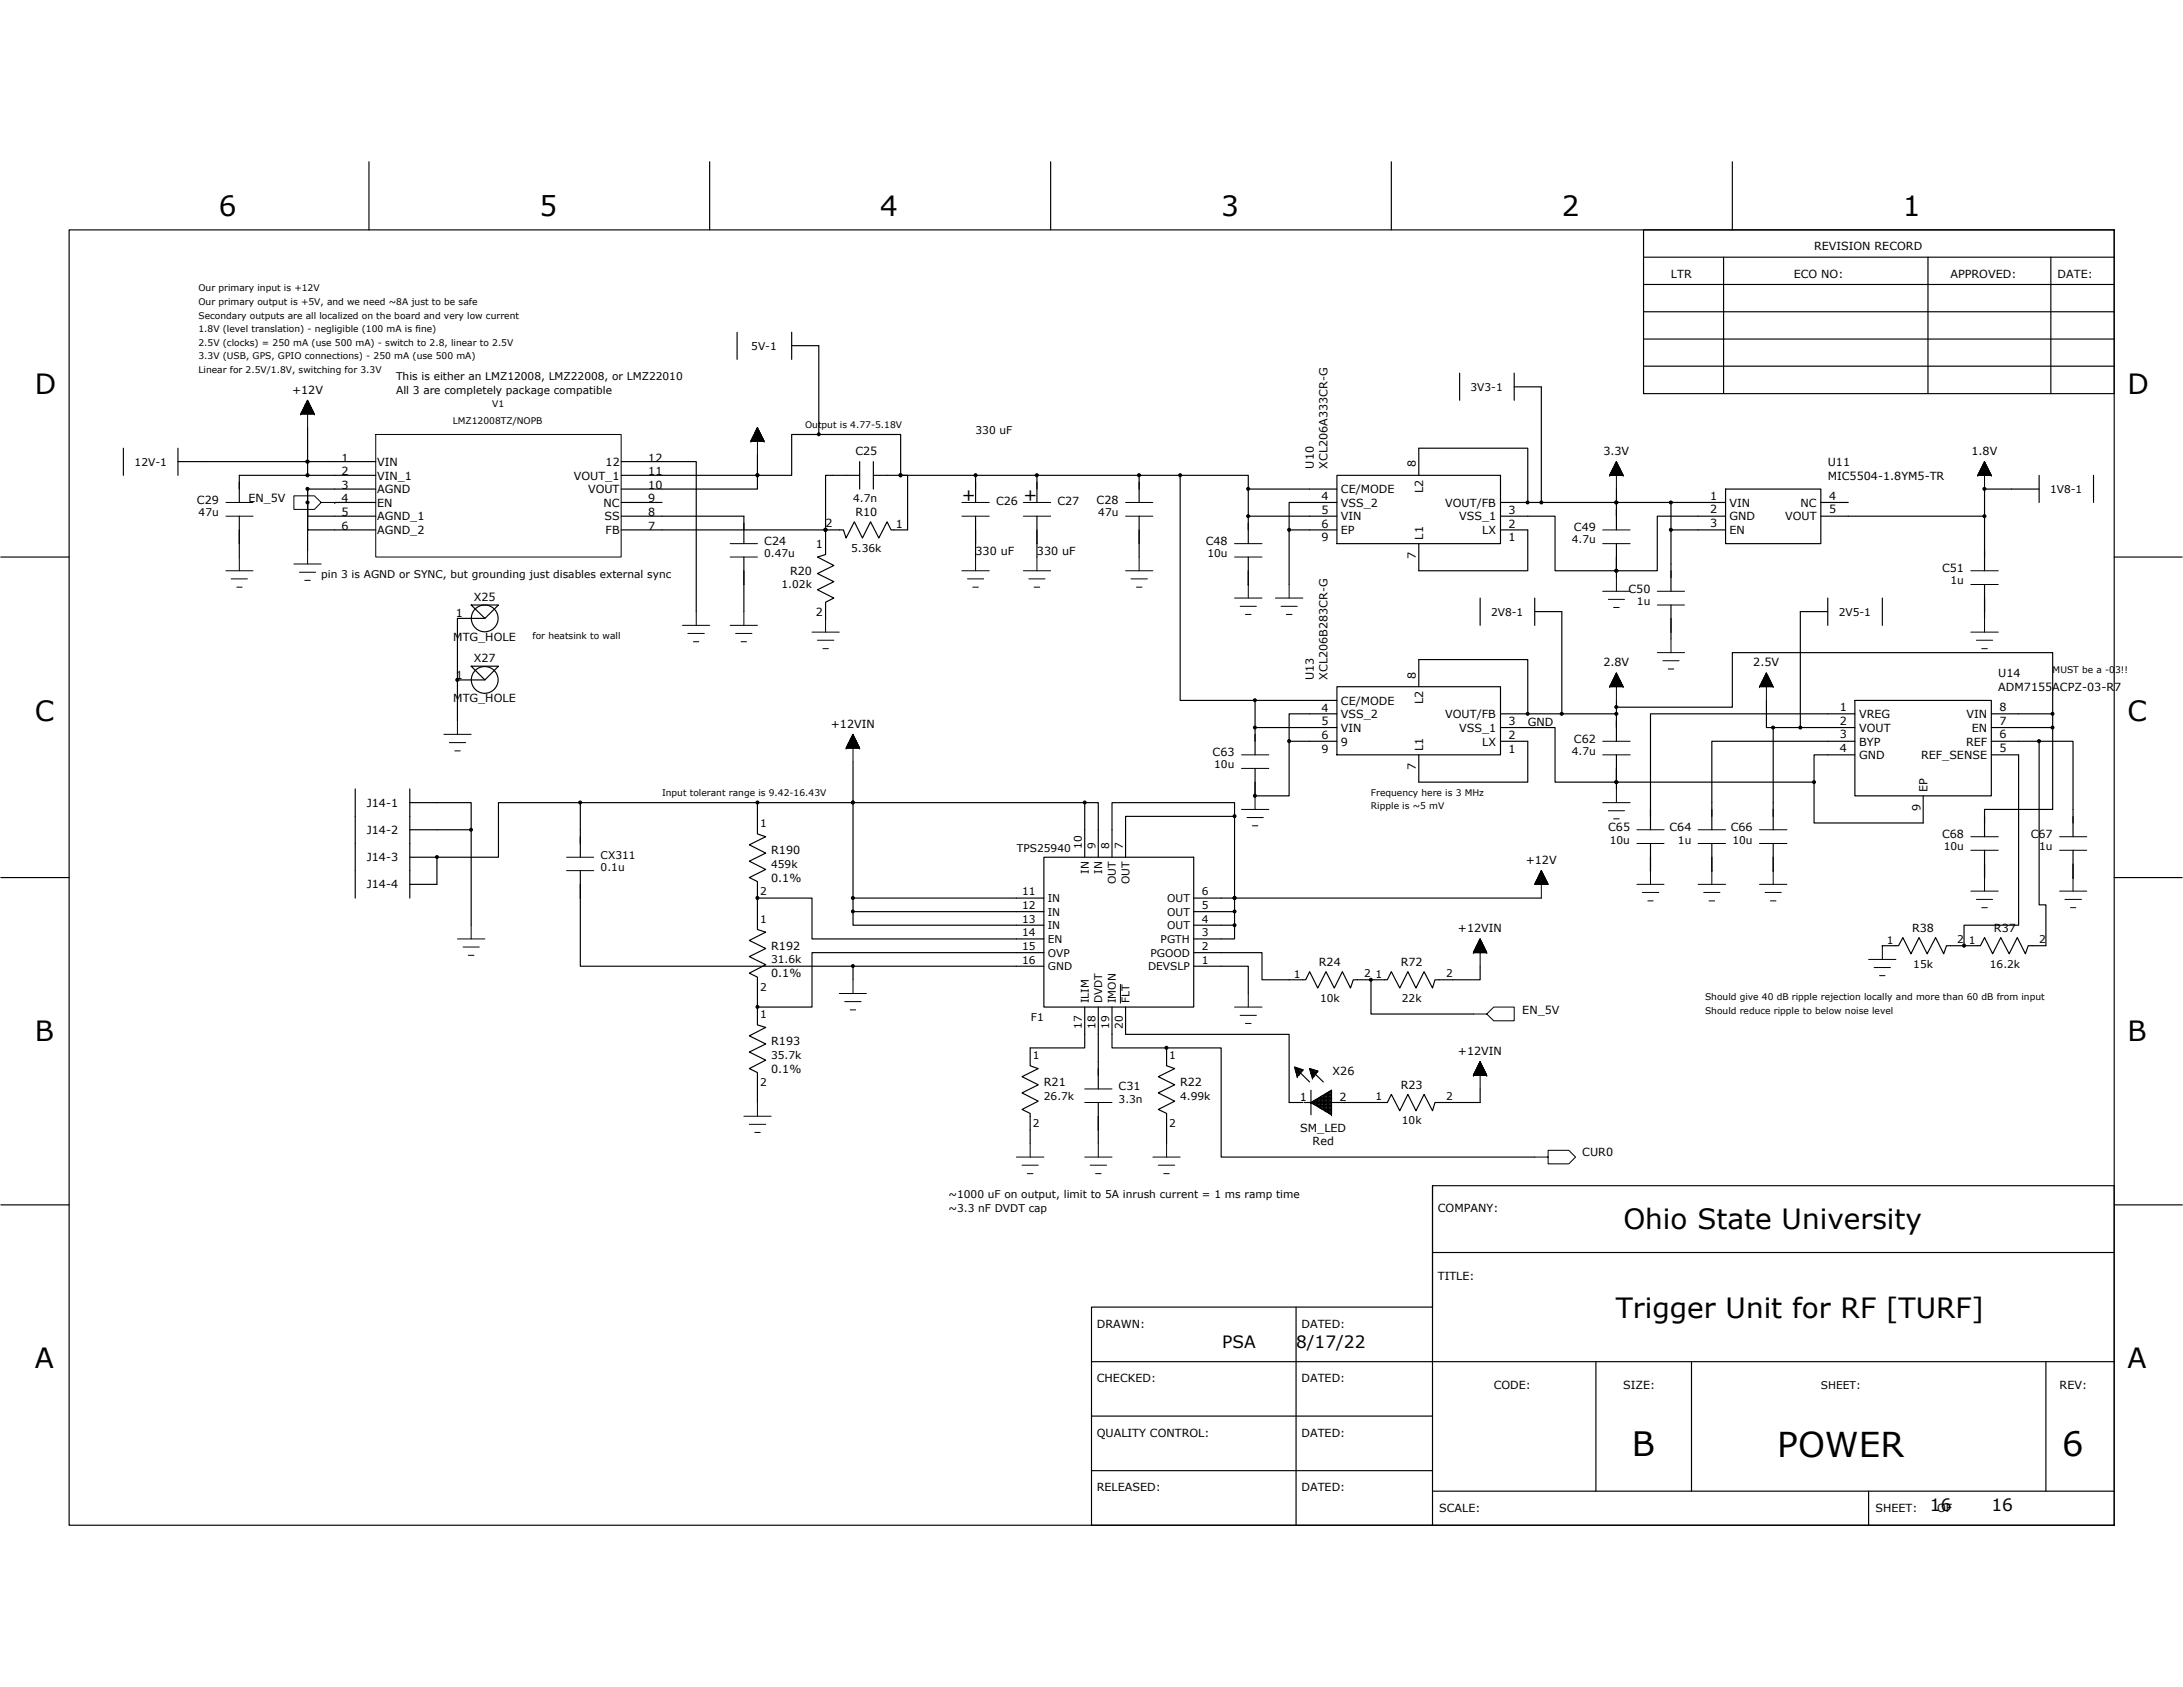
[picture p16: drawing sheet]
<svg xmlns="http://www.w3.org/2000/svg" width="279mm" height="216mm" viewBox="0 0 279 216" stroke-linecap="round" stroke-linejoin="round" font-family="sans-serif">
<defs><g id="words">
<text font-size="4.4" x="227.5" y="186.4">POWER</text>
<g font-size="4.3">
<text x="208.9" y="186.4">B</text>
<text x="264" y="186.4">6</text>
</g>
<g font-size="3.6">
<text x="28" y="27.7">6</text>
<text x="69" y="27.7">5</text>
<text x="112.6" y="27.7">4</text>
<text x="156.3" y="27.7">3</text>
<text x="199.9" y="27.7">2</text>
<text x="243.5" y="27.7">1</text>
<text x="4.5" y="50.4">D</text>
<text x="272.3" y="50.4">D</text>
<text x="4.5" y="92.2">C</text>
<text x="272.3" y="92.2">C</text>
<text x="4.5" y="133.2">B</text>
<text x="272.3" y="133.2">B</text>
<text x="207.8" y="157.3">Ohio State University</text>
<text x="206.8" y="168.6">Trigger Unit for RF [TURF]</text>
<text x="4.5" y="175.1">A</text>
<text x="272.3" y="175.1">A</text>
</g>
<g font-size="2.2">
<text x="123.1" y="64.2">+</text>
<text x="131" y="64.2">+</text>
<text x="156.4" y="172.5">PSA</text>
<text x="165.9" y="172.5">8/17/22</text>
<text x="247" y="193.4">16</text>
<text x="254.9" y="193.4">16</text>
</g>
<g font-size="1.4">
<text x="213.9" y="35.5">LTR</text>
<text x="229.6" y="35.5">ECO NO:</text>
<text x="232.2" y="32">REVISION RECORD</text>
<text x="249.6" y="35.5">APPROVED:</text>
<text x="263.4" y="35.5">DATE:</text>
<text x="96.2" y="44.8">5V-1</text>
<text x="37.4" y="50.4">+12V</text>
<text x="50.7" y="48.6">This is either an LMZ12008, LMZ22008, or LMZ22010</text>
<text x="50.7" y="50.4">All 3 are completely package compatible</text>
<text x="188.2" y="50">3V3-1</text>
<text x="17.2" y="59.6">12V-1</text>
<text x="43.7" y="59.1">1</text>
<text x="48.3" y="59.6">VIN</text>
<text x="77.5" y="59.6">12</text>
<text x="83" y="59.1">12</text>
<text x="109.5" y="58.2">C25</text>
<text x="124.9" y="55.6">330 uF</text>
<text x="168.2" y="60" transform="rotate(-90 168.2 60)">U10</text>
<text x="169.9" y="60" transform="rotate(-90 169.9 60)">XCL206A333CR-G</text>
<text x="181.2" y="59.8" transform="rotate(-90 181.2 59.8)">8</text>
<text x="205.2" y="58.2">3.3V</text>
<text x="233.9" y="59.6">U11</text>
<text x="252.3" y="58.2">1.8V</text>
<text x="25.2" y="64.5">C29</text>
<text x="31.8" y="64.3">EN_5V</text>
<text x="43.7" y="60.8">2</text>
<text x="43.7" y="62.6">3</text>
<text x="43.7" y="64.3">4</text>
<text x="48.3" y="61.4">VIN_1</text>
<text x="48.3" y="63.1">AGND</text>
<text x="48.3" y="64.9">EN</text>
<text x="73.4" y="61.4">VOUT_1</text>
<text x="75.3" y="63.1">VOUT</text>
<text x="77.3" y="64.9">NC</text>
<text x="83" y="64.3">9</text>
<text x="83" y="62.6">10</text>
<text x="83" y="60.8">11</text>
<text x="109.2" y="64.3">4.7n</text>
<text x="127.5" y="64.7">C26</text>
<text x="135.3" y="64.7">C27</text>
<text x="140.4" y="64.5">C28</text>
<text x="169.1" y="64.1">4</text>
<text x="169.1" y="65.8">5</text>
<text x="171.6" y="63.1">CE/MODE</text>
<text x="171.6" y="64.9">VSS_2</text>
<text x="182.1" y="63.1" transform="rotate(-90 182.1 63.1)">L2</text>
<text x="185" y="64.9">VOUT/FB</text>
<text x="193.1" y="65.8">3</text>
<text x="218.9" y="64">1</text>
<text x="218.9" y="65.7">2</text>
<text x="221.4" y="64.9">VIN</text>
<text x="230.5" y="64.9">NC</text>
<text x="233.9" y="61.4">MIC5504-1.8YM5-TR</text>
<text x="234.1" y="64">4</text>
<text x="234.1" y="65.7">5</text>
<text x="262.4" y="63.1">1V8-1</text>
<text x="25.4" y="66.1">47u</text>
<text x="43.7" y="66.1">5</text>
<text x="43.7" y="67.8">6</text>
<text x="48.3" y="66.6">AGND_1</text>
<text x="48.3" y="68.4">AGND_2</text>
<text x="77.4" y="66.6">SS</text>
<text x="77.5" y="68.4">FB</text>
<text x="83" y="67.8">7</text>
<text x="83" y="66.1">8</text>
<text x="97.8" y="69.7">C24</text>
<text x="97.8" y="71.3">0.47u</text>
<text x="104.4" y="70.1">1</text>
<text x="105.7" y="67.5">2</text>
<text x="108.9" y="70.6">5.36k</text>
<text x="109.5" y="66.1">R10</text>
<text x="114.6" y="67.5">1</text>
<text x="124.9" y="71">330 uF</text>
<text x="132.7" y="71">330 uF</text>
<text x="140.6" y="66.1">47u</text>
<text x="154.3" y="69.7">C48</text>
<text x="154.5" y="71.3">10u</text>
<text x="169.1" y="69.3">9</text>
<text x="169.1" y="67.5">6</text>
<text x="171.6" y="68.4">EP</text>
<text x="171.6" y="66.6">VIN</text>
<text x="181.2" y="71.5" transform="rotate(-90 181.2 71.5)">7</text>
<text x="182.1" y="69" transform="rotate(-90 182.1 69)">L1</text>
<text x="186.8" y="66.6">VSS_1</text>
<text x="189.7" y="68.4">LX</text>
<text x="193.1" y="69.3">1</text>
<text x="193.1" y="67.5">2</text>
<text x="201.2" y="69.5">4.7u</text>
<text x="201.4" y="68">C49</text>
<text x="218.9" y="67.5">3</text>
<text x="221.4" y="66.6">GND</text>
<text x="221.4" y="68.4">EN</text>
<text x="228.5" y="66.6">VOUT</text>
<text x="41.1" y="73.9">pin 3 is AGND or SYNC, but grounding just disables external sync</text>
<text x="60.6" y="76.9">X25</text>
<text x="100" y="75.3">1.02k</text>
<text x="101.1" y="73.6">R20</text>
<text x="208.4" y="75.8">C50</text>
<text x="209.5" y="77.4">1u</text>
<text x="248.6" y="73.2">C51</text>
<text x="249.6" y="74.8">1u</text>
<text x="58" y="82">MTG_HOLE</text>
<text x="58.4" y="79">1</text>
<text x="104.4" y="78.8">2</text>
<text x="190.8" y="78.8">2V8-1</text>
<text x="235.3" y="78.8">2V5-1</text>
<text x="58" y="89.9">MTG_HOLE</text>
<text x="58.4" y="86.8">1</text>
<text x="60.6" y="84.7">X27</text>
<text x="168.2" y="87" transform="rotate(-90 168.2 87)">U13</text>
<text x="169.9" y="87" transform="rotate(-90 169.9 87)">XCL206B283CR-G</text>
<text x="181.2" y="86.8" transform="rotate(-90 181.2 86.8)">8</text>
<text x="205.2" y="85.3">2.8V</text>
<text x="224.4" y="85.3">2.5V</text>
<text x="255.8" y="86.7">U14</text>
<text x="255.8" y="88.4">ADM7155ACPZ-03-R7</text>
<text x="106.3" y="93.1">+12VIN</text>
<text x="169.1" y="91.1">4</text>
<text x="169.1" y="92.8">5</text>
<text x="169.1" y="94.6">6</text>
<text x="171.6" y="95.4">9</text>
<text x="171.6" y="90.2">CE/MODE</text>
<text x="171.6" y="91.9">VSS_2</text>
<text x="171.6" y="93.7">VIN</text>
<text x="182.1" y="90.1" transform="rotate(-90 182.1 90.1)">L2</text>
<text x="185" y="91.9">VOUT/FB</text>
<text x="186.8" y="93.7">VSS_1</text>
<text x="189.7" y="95.4">LX</text>
<text x="193.1" y="94.6">2</text>
<text x="193.1" y="92.8">3</text>
<text x="195.5" y="92.9">GND</text>
<text x="201.4" y="95">C62</text>
<text x="235.5" y="91">1</text>
<text x="235.5" y="92.8">2</text>
<text x="235.5" y="94.5">3</text>
<text x="238" y="91.9">VREG</text>
<text x="238" y="93.7">VOUT</text>
<text x="238" y="95.4">BYP</text>
<text x="251.6" y="95.4">REF</text>
<text x="251.7" y="91.9">VIN</text>
<text x="252.4" y="93.7">EN</text>
<text x="255.9" y="91">8</text>
<text x="255.9" y="92.8">7</text>
<text x="255.9" y="94.5">6</text>
<text x="155.2" y="96.8">C63</text>
<text x="155.4" y="98.3">10u</text>
<text x="169.1" y="96.3">9</text>
<text x="181.2" y="98.6" transform="rotate(-90 181.2 98.6)">7</text>
<text x="182.1" y="96.1" transform="rotate(-90 182.1 96.1)">L1</text>
<text x="193.1" y="96.3">1</text>
<text x="201.2" y="96.6">4.7u</text>
<text x="235.5" y="96.3">4</text>
<text x="238" y="97.2">GND</text>
<text x="245.9" y="97.2">REF_SENSE</text>
<text x="246.7" y="101.3" transform="rotate(-90 246.7 101.3)">EP</text>
<text x="255.9" y="96.3">5</text>
<text x="46.9" y="103.2">J14-1</text>
<text x="46.9" y="106.7">J14-2</text>
<text x="97.3" y="105.9">1</text>
<text x="205.8" y="106.4">C65</text>
<text x="206" y="107.9">10u</text>
<text x="213.7" y="106.4">C64</text>
<text x="214.8" y="107.9">1u</text>
<text x="221.5" y="106.4">C66</text>
<text x="221.7" y="107.9">10u</text>
<text x="245.8" y="103.8" transform="rotate(-90 245.8 103.8)">9</text>
<text x="248.6" y="107.3">C68</text>
<text x="259.9" y="107.3">C67</text>
<text x="46.9" y="110.2">J14-3</text>
<text x="46.9" y="113.7">J14-4</text>
<text x="76.9" y="109.9">CX311</text>
<text x="76.9" y="111.4">0.1u</text>
<text x="98.7" y="109.3">R190</text>
<text x="98.7" y="111.1">459k</text>
<text x="98.7" y="112.9">0.1%</text>
<text x="130.2" y="109">TPS25940</text>
<text x="138.5" y="108.6" transform="rotate(-90 138.5 108.6)">10</text>
<text x="139.3" y="111.8" transform="rotate(-90 139.3 111.8)">IN</text>
<text x="140.2" y="108.6" transform="rotate(-90 140.2 108.6)">9</text>
<text x="141.1" y="111.8" transform="rotate(-90 141.1 111.8)">IN</text>
<text x="142" y="108.6" transform="rotate(-90 142 108.6)">8</text>
<text x="142.8" y="113.1" transform="rotate(-90 142.8 113.1)">OUT</text>
<text x="143.7" y="108.6" transform="rotate(-90 143.7 108.6)">7</text>
<text x="144.6" y="113.1" transform="rotate(-90 144.6 113.1)">OUT</text>
<text x="195.3" y="110.6">+12V</text>
<text x="248.8" y="108.8">10u</text>
<text x="261" y="108.8">1u</text>
<text x="97.3" y="114.6">2</text>
<text x="97.3" y="118.1">1</text>
<text x="130.8" y="119.8">14</text>
<text x="130.8" y="118.1">13</text>
<text x="130.8" y="116.3">12</text>
<text x="130.8" y="114.6">11</text>
<text x="134.1" y="118.9">IN</text>
<text x="134.1" y="117.2">IN</text>
<text x="134.1" y="115.4">IN</text>
<text x="149.4" y="118.9">OUT</text>
<text x="149.4" y="117.2">OUT</text>
<text x="149.4" y="115.4">OUT</text>
<text x="153.8" y="119.8">3</text>
<text x="153.8" y="118.1">4</text>
<text x="153.8" y="116.3">5</text>
<text x="153.8" y="114.6">6</text>
<text x="186.6" y="119.3">+12VIN</text>
<text x="244.7" y="119.3">R38</text>
<text x="255.2" y="119.3">R37</text>
<text x="98.7" y="121.6">R192</text>
<text x="98.7" y="123.3">31.6k</text>
<text x="98.7" y="125.1">0.1%</text>
<text x="130.8" y="123.3">16</text>
<text x="130.8" y="121.6">15</text>
<text x="134.1" y="124.2">GND</text>
<text x="134.1" y="122.4">OVP</text>
<text x="134.1" y="120.7">EN</text>
<text x="146.9" y="124.2">DEVSLP</text>
<text x="147.2" y="122.4">PGOOD</text>
<text x="148.5" y="120.7">PGTH</text>
<text x="153.8" y="123.3">1</text>
<text x="153.8" y="121.6">2</text>
<text x="165.6" y="125.1">1</text>
<text x="168.8" y="123.7">R24</text>
<text x="174.6" y="125.1">2</text>
<text x="176.1" y="125.1">1</text>
<text x="179.3" y="123.7">R72</text>
<text x="185.1" y="125.1">2</text>
<text x="241.5" y="120.8">1</text>
<text x="244.9" y="123.8">15k</text>
<text x="250.5" y="120.7">2</text>
<text x="252" y="120.8">1</text>
<text x="254.7" y="123.8">16.2k</text>
<text x="261" y="120.7">2</text>
<text x="97.3" y="126.8">2</text>
<text x="97.3" y="130.3">1</text>
<text x="132" y="130.6">F1</text>
<text x="138.5" y="131.7" transform="rotate(-90 138.5 131.7)">17</text>
<text x="139.3" y="128.4" transform="rotate(-90 139.3 128.4)">ILIM</text>
<text x="140.2" y="131.7" transform="rotate(-90 140.2 131.7)">18</text>
<text x="141.1" y="128.4" transform="rotate(-90 141.1 128.4)">DVDT</text>
<text x="142" y="131.7" transform="rotate(-90 142 131.7)">19</text>
<text x="142.8" y="128.4" transform="rotate(-90 142.8 128.4)">IMON</text>
<text x="143.7" y="131.7" transform="rotate(-90 143.7 131.7)">20</text>
<text x="144.6" y="128.4" transform="rotate(-90 144.6 128.4)">FLT</text>
<text x="169" y="128.2">10k</text>
<text x="179.4" y="128.2">22k</text>
<text x="194.8" y="129.8">EN_5V</text>
<text x="98.7" y="133.8">R193</text>
<text x="98.7" y="135.5">35.7k</text>
<text x="98.7" y="137.3">0.1%</text>
<text x="132.2" y="135.5">1</text>
<text x="149.6" y="135.5">1</text>
<text x="170.6" y="137.6">X26</text>
<text x="186.6" y="135">+12VIN</text>
<text x="97.3" y="139">2</text>
<text x="133.6" y="139">R21</text>
<text x="133.6" y="140.7">26.7k</text>
<text x="143.2" y="139.5">C31</text>
<text x="143.2" y="141.1">3.3n</text>
<text x="151" y="139">R22</text>
<text x="151" y="140.7">4.99k</text>
<text x="166.3" y="140.9">1</text>
<text x="171.5" y="140.9">2</text>
<text x="176.1" y="140.8">1</text>
<text x="179.3" y="139.4">R23</text>
<text x="179.4" y="143.9">10k</text>
<text x="185.1" y="140.8">2</text>
<text x="132.2" y="144.3">2</text>
<text x="149.6" y="144.3">2</text>
<text x="166.4" y="144.8">SM_LED</text>
<text x="168" y="146.6">Red</text>
<text x="202.5" y="147.9">CUR0</text>
<text x="121.4" y="153.3">~1000 uF on output, limit to 5A inrush current = 1 ms ramp time</text>
<text x="121.4" y="155.1">~3.3 nF DVDT cap</text>
<text x="184" y="155.1">COMPANY:</text>
<text x="184" y="163.8">TITLE:</text>
<text x="140.4" y="169.9">DRAWN:</text>
<text x="166.6" y="169.9">DATED:</text>
<text x="140.4" y="176.9">CHECKED:</text>
<text x="166.6" y="176.9">DATED:</text>
<text x="191.2" y="177.8">CODE:</text>
<text x="207.8" y="177.8">SIZE:</text>
<text x="233" y="177.8">SHEET:</text>
<text x="263.6" y="177.8">REV:</text>
<text x="140.4" y="183.9">QUALITY CONTROL:</text>
<text x="166.6" y="183.9">DATED:</text>
<text x="140.4" y="190.8">RELEASED:</text>
<text x="166.6" y="190.8">DATED:</text>
<text x="184.2" y="193.4">SCALE:</text>
<text x="240" y="193.4">SHEET:</text>
<text x="247.9" y="193.4">OF</text>
</g>
<g font-size="1.2">
<text x="25.4" y="37.3">Our primary input is +12V</text>
<text x="25.4" y="39">Our primary output is +5V, and we need ~8A just to be safe</text>
<text x="25.4" y="40.8">Secondary outputs are all localized on the board and very low current</text>
<text x="25.4" y="42.5">1.8V (level translation) - negligible (100 mA is fine)</text>
<text x="25.4" y="44.2">2.5V (clocks) = 250 mA (use 500 mA) - switch to 2.8, linear to 2.5V</text>
<text x="25.4" y="46">3.3V (USB, GPS, GPIO connections) - 250 mA (use 500 mA)</text>
<text x="25.4" y="47.8">Linear for 2.5V/1.8V, switching for 3.3V</text>
<text x="63" y="52.1">V1</text>
<text x="58" y="54.3">LMZ12008TZ/NOPB</text>
<text x="103" y="54.7">Output is 4.77-5.18V</text>
<text x="68.2" y="81.8">for heatsink to wall</text>
<text x="262.7" y="86.1">MUST be a -03!!</text>
<text x="84.7" y="101.9">Input tolerant range is 9.42-16.43V</text>
<text x="175.5" y="101.9">Frequency here is 3 MHz</text>
<text x="175.5" y="103.6">Ripple is ~5 mV</text>
<text x="218.2" y="128">Should give 40 dB ripple rejection locally and more than 60 dB from input</text>
<text x="218.2" y="129.8">Should reduce ripple to below noise level</text>
</g>
</g></defs>
<g fill="none" stroke="#000" stroke-width=".15">
<path d="M8.8 29.4h261.8v165.8h-261.8zM47.2 20.7v8.7M90.8 20.7v8.7M134.5 20.7v8.7M178.1 20.7v8.7M210.4 32.9h60.2M210.4 36.4h60.2M210.4 39.9h60.2M210.4 29.4h60.2v21h-60.2zM220.6 32.9v17.5M221.7 20.7v8.7M246.8 32.9v17.5"/>
<path d="M262.5 32.9v17.5M15.8 57.4v3.4M22.8 59.1h16.6v1.7M22.8 57.4v3.4M39.4 54.7v4.4h8.7M79.5 59.1h9.6v19.2M94.3 42.5v3.5M96.9 58.2v2.6M101.3 44.2h3.5v11.4h10.5v5.2M101.3 42.5v3.5M104.8 55.6h-3.5v5.2h-4.4M110 59.1v3.5"/>
<path d="M111.8 59.1v3.5M186.8 47.8v3.4M193.8 49.5h3.5v14.8h9.6M193.8 47.8v3.4M210.4 43.4h60.2M210.4 46.9h60.2M.1 71.3h8.7M30.6 66.1v5.2M39.4 62.6h8.7M39.4 62.6v3.5h8.7M39.4 62.6v1.7M42.8 64.3h5.3"/>
<path d="M42.8 64.3h.1M48.1 67.8h-8.7v-3.5v6.1M48.1 60.8h-17.5v3.5M60.3 77.4h3.5l-1.7 1.7zM62.1 79.1h-3.6v13.1M79.5 60.8h17.4M79.5 67.8h26.2M79.5 64.3h5.2M79.5 66.1h15.7v3.5M95.2 71.3v7M96.9 60.8v1.8h-17.4M105.7 79.1h.1"/>
<path d="M105.7 67.8h.1M110 60.8h-4.3v10.2l-1.1 .3 2.1 1.1-2.1 1 2.1 1-2.1 1.1 2.1 1-1 .6v2M111.8 60.8h3.5M115.3 60.8h9.6M115.3 60.8h.1M115.3 60.8h.9v7h-2.2l-.5-1-1 2.1-1.1-2.1-1 2.1-1.1-2.1-1 2.1-.4-1.1h-2.2M124.9 60.8v3.5M124.9 66.1v5.2M124.9 60.8h26.1M132.7 60.8v3.5M132.7 66.1v5.2M132.7 60.8h.1"/>
<path d="M145.8 60.8v3.5M145.8 66.1v5.2M145.8 60.8h.1M151 60.8h8.8v1.8h11.3M151 60.8v28.8h9.6v3.5M159.8 71.3v3.5M159.8 74.8h.1M159.8 66.1h11.3M159.8 62.6v7M171.1 67.8h-6.1v7M171.1 60.8h20.9v8.8h-20.9zM171.1 64.3h-6.1v3.5"/>
<path d="M181.6 60.8v-3.4h13.9v6.9h1.8M189.4 76.5v3.5M192 66.1h7v6.9h7.9M192 67.8h3.5v5.2h-13.9v-3.4M192 64.3h3.5M195.5 64.3h.1M196.4 78.3h3.5v13.1h7M196.4 76.5v3.5M206.9 64.3v3.5M206.9 69.6v3.4M206.9 73h.1M206.9 62.6v1.7"/>
<path d="M206.9 64.3h14M213.9 77.4v4.4M213.9 64.3v11.4M220.9 66.1h-8.8v6.9h-5.2v.9M220.9 67.8h-7M220.9 62.6h12.1v7h-12.1zM233 66.1h21M233 64.3h3.6M233.9 78.3h-3.5v14.8h-3.5M233.9 76.5v3.5M240.9 76.5v3.5M254 74.8v4.3"/>
<path d="M261 62.6h-7v10.4M261 60.8v3.5M267.9 60.8v3.5M270.6 71.3h8.7M58.5 87h3.6M60.3 85.3h3.5l-1.7 1.7zM109.2 97.5v17.4h24.4M160.6 93.1v3.5M160.6 98.3v3.6M160.6 93.1h.1M165 94.9v7h-4.4M171.1 87.9h20.9v8.7h-20.9z"/>
<path d="M171.1 91.4h-6.1v3.5h6.1M171.1 93.1h-10.5M171.1 89.6h-10.5M181.6 87.9v-3.5h13.9v7h4.4M192 93.1h7v7h7.9M192 94.9h3.5v5.2h-13.9v-3.5M192 91.4h3.5M195.5 91.4h.1M206.9 90.5v.9M206.9 90.5h14.8v-7h41v7.9h-7.8M206.9 89.6v.9M206.9 91.4v3.5"/>
<path d="M206.9 96.6v4.4M226.1 89.6v3.5h.8M226.9 93.1v13.1M230.4 93.1h7M237.4 96.6h-5.2v8.7h13.9v-3.4M237.4 94.9h-18.3v11.3M237.4 91.4h-26.2v14.8M237.4 89.6h17.5v12.3h-17.5zM254.9 94.9h10.4v12.2M254.9 96.6h3.5v21.8h-7v2.6M261 94.9v20.9h.9v5.2h-2.3l-.4 1.1-1-2.1-1 2.1-1.1-2.1-1.1 2.1-1-2.1-.5 1h-4.4l-.3 1.1-1.1-2.1-1 2.1-1.1-2.1-1 2.1-1.1-2.1-.5 1h-2.1M262.7 91.4v1.7h-7.8"/>
<path d="M262.7 93.1v10.5h-8.7v3.5M.1 112.3h8.7M45.5 101v13.9M52.5 102.7h7.8v15.7M52.5 101v13.9M52.5 106.2h7.8M52.5 109.7h3.4M55.9 109.7v3.5h-3.4M74.3 102.7h22.6M74.3 111.4v12.3h34.9M74.3 102.7h-10.5v7h-7.9M74.3 102.7v7"/>
<path d="M96.9 102.7v4l1.1 .4-2.1 1 2.1 1.1-2.1 1 2.1 1.1-2.1 1 1 .5v2.1M96.9 102.7h41.9v7M96.9 114.9v4.1l1.1 .3-2.1 1.1 2.1 1-2.1 1 2.1 1.1-2.1 1 1 .6v3.8M96.9 114.9h7v5.3h29.7M109.2 116.7v1.7h24.4M109.2 114.9v1.8M133.6 116.7h-24.4M133.6 109.7h19.2v19.2h-19.2zM138.8 102.7h1.8v7M144.1 109.7v-5.2h13.9v10.4h39.3M152.8 118.4h5.2M152.8 116.7h5.2"/>
<path d="M152.8 114.9h5.2M158 114.9v1.8M158 104.5v-1.8h-15.7v7M158 114.9h.1M158 116.7v3.5h-5.2M160.6 101.9h.1M206.9 100.1h.1M206.9 100.1h25.3M211.2 107.9v3.5M211.2 111.4h.1M219.1 107.9v3.5M219.1 111.4h.1"/>
<path d="M226.9 107.9v3.5M226.9 111.4h.1M254 108.8v3.5M254 112.3h.1M265.3 108.8v3.5M265.3 112.3h.1M270.6 112.3h8.7M96.9 128.9v2.3l1.1 .3-2.1 1.1 2.1 1-2.1 1 2.1 1.1-2.1 1.1 1 .5v3.8M109.2 123.7v1.7M133.6 121.9h-29.7v7h-7M133.6 123.7h-24.4M138.8 128.9v5.2h-7v2.3l1.1 .4-2.1 1 2.1 1-2.1 1.1 2.1 1-2.1 1.1 1 .5v3.8"/>
<path d="M140.6 128.9v10.5M142.3 128.9v5.2h7M144.1 128.9v3.5h20.9v8.7h1.8M149.3 134.1v2.3l1 .4-2 1 2 1-2 1.1 2 1-2 1.1 1 .5v3.8M149.3 134.1h7v14h40.1M152.8 121.9h8.7v3.5h5.6l.5-1 1.1 2 1-2 1.1 2 1-2 1 2 .4-1h4.4l.5-1 1.1 2 1-2 1 2 1.1-2 1 2 .4-1h5.7v-1.7M152.8 123.7h7v3.4M165.7 136.6l1.1 .3-.8 .9zM165.7 136.6h.1M165.7 136.8h.5v.8h-.2M165.8 136.9h1M165.8 137.1h.8"/>
<path d="M165.9 136.8l1.7 1.7M165.9 136.6v.7h.6M165.9 137.4h.5M166 137.8h.1M166 136.7v1.1M166.4 136.8v.6M166.6 136.9v.2M166.8 136.9h.1M167.6 136.8l.4 1.2 .7-.9-1.1-.3 1.8 1.7M167.6 136.8h.1M167.7 136.9h.4v.9h-.2M167.7 137.1h1"/>
<path d="M167.8 137.3h.8M167.8 139.5v3.2M167.8 136.8v.6h.6M167.9 137.6h.4M168 138h.1M168 136.9v1.1M168.3 137v.5M168.5 137.1v.2M168.7 137.1h.1M169.7 140v2.3M169.8 139.9h.6M169.9 139.8v2.6"/>
<path d="M170.1 139.7v2.8M170.1 139.7h.3M170.2 139.7v2.9M170.4 139.5h.1M170.4 139.5v1.6M175.5 125.4v4.4h13.1M189.4 139.4v1.7h-5.7l-.4 1.1-1-2.1-1.1 2.1-1-2.1-1 2.1-1.1-2.1-.5 1h-10.7M240.9 121h.1M251.4 121h.1M.1 154.2h8.7M140.6 141.1v5.2M167.8 141.1h2.6v1.6z"/>
<path d="M167.8 141.1h.1M168 141v.2M168.1 141.3h2.3M168.1 140.9h2.3M168.1 140.9v.4M168.3 140.8v.6M168.4 141.5h2M168.4 140.8h2M168.5 140.7v.8M168.8 140.5v1.2M168.9 141.8h1.5M169 140.4h1.4"/>
<path d="M169 140.4v1.4M169.2 140.3v1.6M169.2 142h1.2M169.3 140.2h1.1M169.4 140.2v1.8M169.8 142.3h.6M170.1 142.5h.3M170.4 142.7h.1M170.4 140.1h-.9v2.1h.9M170.4 140.6h-1.7v1h1.7M170.4 141.1h-2.6l2.6-1.6v3.2M183.3 151.7v43.5"/>
<path d="M270.6 154.2h8.7M139.7 167.3h43.6v-15.6h87.3v43.5h-130.9zM139.7 174.3h130.9M165.9 167.3v27.9M183.3 160.3h87.3M204.3 174.3v16.5M216.5 174.3v16.5M261.9 174.3v16.5M139.7 181.2h43.6M139.7 188.2h43.6M183.3 190.8h87.3M239.2 190.8v4.4"/>
<circle cx="62" cy="79.1" r="1.71"/>
<circle cx="62" cy="87" r="1.71"/>
</g>
<g fill="none" stroke="#000" stroke-width=".13">
<path d="M38.5 53h.1M38.5 53h1.7M38.6 52.9h1.6M38.6 52.8v.2M38.6 52.8h1.5M38.6 52.7h1.5M38.6 52.7v.3M38.7 52.7h1.3M38.7 52.6h1.3M38.7 52.5v.5M38.7 52.5h1.3M38.8 52.5h1.2v.5"/>
<path d="M38.8 52.4v.6M38.8 52.4h1.1M38.8 52.3h1.1M38.8 52.2v.8M38.9 52.2h1M38.9 52.2h.9M38.9 52.1v.9M38.9 52.1h.9M39 52h.8M39 51.9v1.1M39 52h.7M39 51.9h.7"/>
<path d="M39 51.8v1.2M39.1 51.8h.5M39.1 51.7v1.3M39.2 51.7h.4M39.2 51.6h.3M39.2 51.5v1.5M39.3 51.5h.2M39.3 51.4v1.6M39.3 51.4h.2M39.3 51.3l.1 1.7M39.3 51.2v1.8M39.4 51.2l.8 1.8h-1.7l.9-1.8v3.5"/>
<path d="M39.4 51.3h.1M39.5 51.4v1.6M39.5 51.6v1.4M39.6 51.7v1.3M39.7 51.9v1.1M39.8 52v1M39.8 52.2v.8M39.9 52.3v.7M40 52.6v.4M40.1 52.7v.3M40.2 52.8v.2M40.2 53h.1"/>
<path d="M48.1 55.6h31.4v15.7h-31.4zM96.1 56.5h.1M96.1 56.4h1.7M96.1 56.3v.2M96.1 56.4h1.6M96.2 56.3h1.5M96.2 56.2v.3M96.2 56.2h1.5M96.2 56.2h1.4M96.3 56v.5M96.3 56.1h1.3M96.3 56h1.3"/>
<path d="M96.4 55.9v.6M96.4 56h1.1M96.4 55.9h1.1M96.4 55.7v.8M96.4 55.8h1.1M96.5 55.7h.9M96.5 55.6v.9M96.5 55.6h.9M96.6 55.4v1.1M96.6 55.5h.7M96.6 55.3v1.2M96.6 55.4h.7"/>
<path d="M96.7 55.3h.5M96.7 55.1v1.4M96.7 55.2h.5M96.8 55.2h.4M96.8 55v1.5M96.8 55.1h.3M96.8 55h.3M96.9 54.9v1.6M96.9 55h.1M96.9 54.9h.1M96.9 54.7v1.8M96.9 54.8h.1"/>
<path d="M96.9 54.7l.9 1.8h-1.7l.8-1.8v3.5M97 54.8v1.7M97 54.9v1.6M97.1 55.1v1.4M97.2 55.2v1.3M97.3 55.4v1.1M97.3 55.5v1M97.4 55.6v.9M97.5 55.8v.7M97.5 55.9v.6M97.6 56v.5M97.7 56.2v.3"/>
<path d="M97.7 56.3v.2M97.8 56.5h.1M206.4 60v.8M206.4 60h.9v.8M206.5 59.9h.8M206.5 59.9h.8v.9M206.6 59.6v1.2M206.6 59.7h.6v1.1M206.6 59.6h.6M206.6 59.5v1.3M206.6 59.6h.5v1.2M206.7 59.5h.4"/>
<path d="M206.7 59.4v1.4M206.7 59.4h.4v1.4M206.7 59.4h.3M206.8 59.2v1.6M206.8 59.3h.2v1.5M206.8 59.2h.2M206.9 59.1v1.7M206.9 59.2v1.6M206.9 59.1h.1M206.9 59.1l.9 1.7h-1.8l.9-1.7v3.5M207.2 59.8h-.7v1M253.5 60v.8"/>
<path d="M253.5 60h1v.8M253.6 59.9h.8M253.6 59.8v1M253.6 59.9h.8v.9M253.6 59.8h.8M253.7 59.6v1.2M253.7 59.7h.6v1.1M253.7 59.6h.6M253.7 59.5v1.3M253.7 59.6h.5v1.2M253.8 59.5h.4M253.8 59.4v1.4"/>
<path d="M253.8 59.4h.4v1.4M253.9 59.4h.2M253.9 59.2v1.6M253.9 59.3h.2v1.5M253.9 59.2h.2M254 59.1v1.7M254 59.2v1.6M254 59.1h.1M254 59.1l.9 1.7h-1.8l.9-1.7v3.5M28.9 73h3.5M28.9 64.3h3.5M28.9 66.1h3.5"/>
<path d="M29.6 74.1h2.1M30.3 75.1h.7M30.6 71.3v1.7M37.6 72.2h3.5M38.3 73.2h2.1M39 74.3h.7M39.4 70.4v1.8M41.1 64.3l-.9-.8h-2.6v1.7h2.6l.9-.9h1.7M89.1 78.3v1.7M93.5 69.6h3.4M93.5 71.3h3.4M95.2 78.3v1.7"/>
<path d="M105.7 79.1v1.8M123.1 73h3.5M123.1 64.3h3.5M123.1 66.1h3.5M123.8 74.1h2.1M124.5 75.1h.7M124.9 71.3v1.7M131 73h3.5M131 64.3h3.5M131 66.1h3.5M131.7 74.1h2.1M132.4 75.1h.7"/>
<path d="M132.7 71.3v1.7M144.1 73h3.5M144.1 64.3h3.5M144.1 66.1h3.5M144.8 74.1h2.1M145.5 75.1h.7M145.8 71.3v1.7M158 76.5h3.5M158 69.6h3.5M158 71.3h3.5M158.7 77.6h2.1M159.4 78.6h.7"/>
<path d="M159.8 74.8v1.7M163.2 76.5h3.6M164 77.6h2M164.6 78.6h.8M165 74.8v1.7M205.1 75.7h3.5M205.1 69.6h3.5M205.1 67.8h3.5M205.8 76.7h2.1M206 60.8h.1M206 60.8h1.8M206 60.7h1.7"/>
<path d="M206.1 60.7v.1M206.1 60.7h1.6v.1M206.1 60.6h1.5M206.1 60.5v.3M206.1 60.6h1.5v.2M206.2 60.5h1.4M206.2 60.4v.4M206.2 60.4h1.3v.4M206.2 60.3h1.3M206.3 60.2v.6M206.3 60.3h1.2v.5M206.3 60.2h1.1"/>
<path d="M206.4 60.1v.7M206.4 60.2h1v.6M206.4 60.1h1M206.5 77.7h.7M206.9 73.9v1.8M207.8 60.8h.1M212.1 75.7h3.5M212.1 77.4h3.5M252.2 73h3.6M252.2 74.8h3.6M253.1 60.8h.1M253.1 60.8h1.8"/>
<path d="M253.2 60.7h1.6M253.2 60.7v.1M253.2 60.7h1.6v.1M253.2 60.6h1.6M253.3 60.5v.3M253.3 60.6h1.4v.2M253.3 60.5h1.4M253.3 60.4v.4M253.3 60.4h1.4v.4M253.4 60.3h1.2M253.4 60.2v.6M253.4 60.3h1.2v.5"/>
<path d="M253.4 60.2h1.2M253.5 60.1v.7M253.5 60.2h1v.6M253.5 60.1h1M254 79.1v1.8M254.9 60.8h.1M56.8 94h3.5M57.5 95h2.1M58.2 96.1h.7M58.5 92.2v1.8M87.4 80h3.4M88 81.1h2.1"/>
<path d="M88.8 82.1h.6M93.5 80h3.4M94.1 81.1h2.1M94.8 82.1h.7M103.9 80.9h3.5M104.6 81.9h2.1M105.3 83h.7M108.3 95.7h.1M108.3 95.7h1.7M108.4 95.5v.2M108.4 95.6h1.6v.1M108.4 95.5h1.5"/>
<path d="M108.4 95.4v.3M108.4 95.5h1.5v.2M108.5 95.4h1.4M108.5 95.3v.4M108.5 95.3h1.3v.4M108.5 95.3h1.3M108.6 95.7v-.5h1.1v.5M108.6 95.1h1.1M108.6 95v.7M108.6 95h1.1v.7M108.7 95h.9M108.7 94.9v.8"/>
<path d="M108.7 94.9h.9v.8M108.7 94.8h.9M108.8 94.7v1M108.8 94.8h.8v.9M108.8 94.7h.7M108.8 94.5v1.2M108.8 94.6h.7v1.1M108.9 94.5h.6M108.9 94.4v1.3M108.9 94.5h.5v1.2M109 94.4h.4M109 94.3v1.4"/>
<path d="M109 94.3h.3v1.4M109 94.3h.3M109.1 94.2h.2v1.5M109.1 94v1.7M109.1 94.1h.1v1.6M109.2 94h.1M109.2 94l.8 1.7h-1.7l.9-1.7v3.5M109.2 94.1h-.1v1.6M110 95.7h.1M158.9 96.6h3.5M158.9 98.3h3.5M205.1 94.9h3.5"/>
<path d="M205.1 96.6h3.5M206 87.9h.1M206 87.9h1.7M206.1 87.7v.2M206.1 87.8h1.6M206.1 87.7h1.5M206.1 87.6v.3M206.1 87.6h1.5M206.2 87.6h1.4M206.2 87.4v.5M206.2 87.5h1.3M206.2 87.4h1.3"/>
<path d="M206.3 87.3v.6M206.3 87.4h1.2M206.3 87.3h1.1M206.4 87.1v.8M206.4 87.2h1M206.4 87.1h1M206.4 87v.9M206.4 87.1h.9M206.5 87h.8M206.5 86.8v1.1M206.5 86.9h.7M206.6 86.7v1.2"/>
<path d="M206.6 86.8h.6v1.1M206.6 86.7h.6M206.6 86.6v1.3M206.6 86.7h.5M206.7 86.6h.4M206.7 86.4v1.5M206.7 86.5h.4M206.7 86.5h.3M206.8 86.3v1.6M206.8 86.4h.2M206.8 86.3h.2M206.9 86.1v1.8"/>
<path d="M206.9 86.2h.1M206.9 86.1l.9 1.8h-1.8l.9-1.8v3.5M206.9 86.2v1.7M207 86.3v1.6M207.1 86.5v1.4M207.1 86.6v1.3M207.3 86.9v1M207.3 87v.9M207.4 87.2v.7M207.5 87.3v.6M207.5 87.5v.4M207.6 87.6v.3"/>
<path d="M207.7 87.7v.2M207.8 87.9h.1M212.1 83.5h3.5M212.8 84.6h2.1M213.5 85.6h.7M213.9 81.8v1.7M225.2 87.9h.1M225.3 87.9h1.6M225.3 87.8h1.6M225.3 87.6v.3M225.3 87.6h1.5M225.4 87.6h1.4"/>
<path d="M225.4 87.4v.5M225.4 87.5h1.3M225.4 87.4h1.3M225.5 87.3v.6M225.5 87.4h1.2M225.5 87.3h1.2M225.6 87.1v.8M225.6 87.2h1M225.6 87.1h1M225.6 87.1h.9M225.7 86.8v1.1M225.7 87h.8"/>
<path d="M225.7 86.9h.7M225.8 86.7v1.2M225.8 86.8h.6v1.1M225.8 86.7h.6M225.8 86.7h.5M225.9 86.4v1.5M225.9 86.5h.4M225.9 86.5h.3M226 86.3v1.6M226 86.4h.2M226 86.3h.1M226 86.1v1.8"/>
<path d="M226 86.2h.1M226.1 86.2h.1M226.1 86.1l.8 1.8h-1.7l.9-1.8v3.5M226.1 86.2v1.7M226.2 86.3v1.6M226.3 86.5v1.4M226.3 86.6h-.5v1.3M226.3 86.6v1.3M226.5 86.9v1M226.5 87h-.8l-.1 .9M226.5 87v.9M226.6 87.2v.7"/>
<path d="M226.7 87.3v.6M226.7 87.5v.4M226.8 87.6v.3M226.8 87.7h-1.5v.2M226.9 87.7v.2M226.9 87.9h.1M252.2 80.9h3.6M253 81.9h2M253.6 83h.8M60.3 118.4v1.8M72.5 109.7h3.5M72.5 111.4h3.5"/>
<path d="M158.9 103.6h3.5M159.6 104.6h2.1M160.3 105.7h.7M160.6 101.9v1.7M196.4 113.1v.1M196.4 113.1l1.7 .1h-1.7M196.5 113.1h1.6M196.5 112.9v.3M196.5 113h1.5v.2M196.6 112.9h1.4M196.6 112.8v.4M196.6 112.8h1.4v.4"/>
<path d="M196.6 112.8h1.4M196.6 112.6v.6M196.6 112.7h1.3v.5M196.7 112.6h1.2M196.7 113.2v-.7h1.1v.7M196.8 112.5h1M196.8 112.4v.8M196.8 112.4h1v.8M196.8 112.4h.9M196.9 112.3h.8v.9M196.9 112.1v1.1M196.9 112.1h.7v1.1"/>
<path d="M197 112.1h.6M197 111.9v1.3M197 112h.6v1.2M197.1 111.9h.4M197.1 111.8v1.4M197.1 111.9h.4v1.3M197.1 111.8h.4M197.1 111.7v1.5M197.1 111.7h.3v1.5M197.2 111.7h.2M197.2 111.5v1.7M197.2 111.6h.2v1.6"/>
<path d="M197.3 111.5h.1M197.3 111.4v1.8M197.3 111.4h.1M197.3 111.4l.8 1.8h-1.7l.9-1.8v3.5M197.7 112.2h-.8v1M205.1 102.7h3.5M205.8 103.8h2.1M206.5 104.8h.7M206.9 101v1.7M209.5 113.2h3.5M209.5 106.2h3.5M209.5 107.9h3.5"/>
<path d="M210.2 114.2h2.1M210.9 115.3h.7M211.2 111.4v1.8M217.3 113.2h3.6M217.3 106.2h3.6M217.3 107.9h3.6M218.1 114.2h2M218.7 115.3h.8M219.1 111.4v1.8M225.2 113.2h3.5M225.2 106.2h3.5M225.2 107.9h3.5"/>
<path d="M225.9 114.2h2.1M226.6 115.3h.7M226.9 111.4v1.8M252.2 114h3.6M252.2 107.1h3.6M252.2 108.8h3.6M253 115.1h2M253.6 116.2h.8M254 112.3v1.7M263.6 114h3.5M263.6 107.1h3.5M263.6 108.8h3.5"/>
<path d="M264.3 115.1h2.1M265 116.2h.7M265.3 112.3v1.7M58.5 120.2h3.6M59.3 121.2h2M59.9 122.3h.8M107.4 127.1h3.5M108.1 128.2h2.1M108.8 129.2h.7M109.2 125.4v1.7M138.8 139.4h3.5M143.4 126v2.4"/>
<path d="M158 128.9h3.5M158.7 129.9h2.1M159.4 131h.7M159.8 127.1v1.8M188.6 137.6h.1M188.6 137.6h1.7M188.6 121.9h.1M188.6 121.9h1.7M188.6 129.8h1.7l.9 .8h2.6v-1.7h-2.6l-.9 .9M188.6 137.5h1.7M188.6 121.8h1.7M188.6 137.4v.2"/>
<path d="M188.6 137.5h1.6v.1M188.6 121.8v.1M188.6 121.8h1.6v.1M188.7 137.4h1.5M188.7 121.7h1.5M188.7 137.3v.3M188.7 137.3h1.5v.3M188.7 121.6v.3M188.7 121.6h1.5v.3M188.7 137.3h1.4M188.7 121.6h1.4M188.8 137.6v-.4h1.3v.4"/>
<path d="M188.8 121.5v.4M188.8 121.5h1.3v.4M188.8 137.1h1.3M188.8 121.4h1.3M188.8 137.6v-.6l1.2 .1v.5M188.8 121.3v.6M188.8 121.4h1.2v.5M188.9 137h1.1M188.9 121.3h1.1M188.9 136.9v.7M188.9 136.9h1.1v.7M188.9 121.2v.7"/>
<path d="M188.9 121.2h1.1v.7M189 136.9h.9M189 121.1h.9M189 136.8v.8M189 136.8h.9v.8M189 121v.9M189 121.1h.9v.8M189 136.7h.8M189 121h.8M189.1 136.6h.7v1M189.1 120.9h.7v1M189.1 136.5h.6v1.1"/>
<path d="M189.1 120.8h.6v1.1M189.2 136.3v1.3M189.2 136.4h.5v1.2M189.2 120.6v1.3M189.2 120.7h.5v1.2M189.2 136.3h.4M189.2 120.6h.4M189.3 136.2h.3v1.4M189.3 120.5h.3v1.4M189.3 136v1.6M189.3 136.1h.2v1.5M189.3 120.3v1.6"/>
<path d="M189.3 120.4h.2v1.5M189.4 136h.1M189.4 120.3h.1M189.4 135.9v1.7M189.4 135.9l.1 1.7M189.4 120.2v1.7M189.4 120.2l.1 1.7M189.4 135.9h.1M189.4 135.9l.9 1.7h-1.7l.8-1.7v3.5M189.4 120.2h.1M189.4 120.2l.9 1.7h-1.7l.8-1.7v3.5M189.6 136.1h-.3v1.5"/>
<path d="M189.6 120.4h-.3v1.5M189.7 136.4h-.6v1.2M189.7 120.7h-.6v1.2M189.8 136.6h-.7v1M189.8 120.9h-.7v1M190.3 137.6h.1M190.3 121.9h.1M239.2 122.8h3.5M239.9 123.8h2.1M240.6 124.9h.7M240.9 121v1.8M95.2 142.9h3.5"/>
<path d="M95.9 143.9h2.1M96.6 144.9h.7M96.9 141.1v1.8M130.1 148.1h3.5M130.8 149.1h2.1M131.5 150.2h.7M131.8 146.3v1.8M138.8 141.1h3.5M138.8 148.1h3.5M139.5 149.1h2.1M140.2 150.2h.7M140.6 146.3v1.8"/>
<path d="M147.6 148.1h3.4M148.3 149.1h2M148.9 150.2h.7M149.3 146.3v1.8M196.4 148.1h1.7v-.9h2.7l.9 .9-.9 .8h-2.7v-.8"/>
</g>
<g fill="#000" stroke="#000" stroke-width=".13">
<path d="M39.2 58.9h.3l.1 .2-.1 .1h-.3z" fill-rule="evenodd"/>
<path d="M39.2 58.9h.3l.1 .2-.1 .1h-.3z" fill-rule="evenodd"/>
<path d="M39.2 64.2h.3l.1 .1-.1 .1h-.3z" fill-rule="evenodd"/>
<path d="M39.2 62.4h.3l.1 .2-.1 .1h-.3z" fill-rule="evenodd"/>
<path d="M96.8 60.7h.3v.3h-.2h-.1z" fill-rule="evenodd"/>
<path d="M96.8 60.7h.3v.3h-.2h-.1z" fill-rule="evenodd"/>
<path d="M115.1 60.7h.3v.3h-.1h-.2z" fill-rule="evenodd"/>
<path d="M115.1 60.7h.3v.3h-.1h-.2z" fill-rule="evenodd"/>
<path d="M124.7 60.7h.3v.3h-.1h-.2z" fill-rule="evenodd"/>
<path d="M150.9 60.7h.3v.3h-.2h-.1z" fill-rule="evenodd"/>
<path d="M159.6 65.9h.3l.1 .2-.1 .1h-.3z" fill-rule="evenodd"/>
<path d="M159.6 62.4h.3l.1 .2-.1 .1h-.3z" fill-rule="evenodd"/>
<path d="M164.9 67.7h.2v.2l-.1 .1-.1-.1z" fill-rule="evenodd"/>
<path d="M206.7 72.9h.3l.1 .1-.1 .2h-.3z" fill-rule="evenodd"/>
<path d="M206.7 64.2h.3l.1 .1-.1 .1h-.3z" fill-rule="evenodd"/>
<path d="M206.7 64.2h.3l.1 .1-.1 .1h-.3z" fill-rule="evenodd"/>
<path d="M206.7 72.9h.3l.1 .1-.1 .2h-.3z" fill-rule="evenodd"/>
<path d="M213.7 64.2h.3l.1 .1-.1 .1h-.3z" fill-rule="evenodd"/>
<path d="M253.8 65.9h.3l.1 .2-.1 .1h-.3z" fill-rule="evenodd"/>
<path d="M253.8 62.4h.3l.1 .2-.1 .1h-.3z" fill-rule="evenodd"/>
<path d="M58.4 86.9h.3v.1v.1h-.3z" fill-rule="evenodd"/>
<path d="M164.9 94.7h.2v.3l-.1 .1-.1-.1z" fill-rule="evenodd"/>
<path d="M199.7 91.2h.3l.1 .2-.1 .1h-.3z" fill-rule="evenodd"/>
<path d="M206.7 91.2h.3l.1 .2-.1 .1h-.3z" fill-rule="evenodd"/>
<path d="M206.7 90.4h.3l.1 .1-.1 .1h-.3z" fill-rule="evenodd"/>
<path d="M226.8 93h.3v.1v.1h-.3z" fill-rule="evenodd"/>
<path d="M96.8 114.8h.3v.3h-.2h-.1z" fill-rule="evenodd"/>
<path d="M109 114.8h.3v.3h-.1h-.2z" fill-rule="evenodd"/>
<path d="M157.9 114.8h.2v.3h-.1h-.1z" fill-rule="evenodd"/>
<path d="M157.9 114.8h.2v.3h-.1h-.1z" fill-rule="evenodd"/>
<path d="M160.5 101.7h.2v.3h-.1h-.1z" fill-rule="evenodd"/>
<path d="M206.7 100h.3l.1 .1-.1 .1h-.3z" fill-rule="evenodd"/>
<path d="M206.7 100h.3l.1 .1-.1 .1h-.3z" fill-rule="evenodd"/>
<path d="M149.2 134h.2v.2l-.1 .1-.1-.1z" fill-rule="evenodd"/>
<path d="M251.2 120.9h.3v.3h-.1h-.2z" fill-rule="evenodd"/>
<circle cx="104.8" cy="55.6" r=".19"/>
<circle cx="39.4" cy="60.8" r=".2"/>
<circle cx="105.7" cy="67.8" r=".2"/>
<circle cx="132.7" cy="60.8" r=".2"/>
<circle cx="145.8" cy="60.8" r=".2"/>
<circle cx="195.5" cy="64.3" r=".19"/>
<circle cx="197.3" cy="64.3" r=".19"/>
<circle cx="213.9" cy="67.8" r=".2"/>
<circle cx="160.6" cy="93.1" r=".19"/>
<circle cx="160.6" cy="89.6" r=".19"/>
<circle cx="195.5" cy="91.4" r=".19"/>
<circle cx="230.4" cy="93.1" r=".19"/>
<circle cx="261" cy="94.9" r=".2"/>
<circle cx="262.7" cy="91.4" r=".19"/>
<circle cx="262.7" cy="93.1" r=".19"/>
<circle cx="55.9" cy="109.7" r=".19"/>
<circle cx="60.3" cy="106.2" r=".19"/>
<circle cx="74.3" cy="102.7" r=".19"/>
<circle cx="96.9" cy="102.7" r=".19"/>
<circle cx="109.2" cy="116.6" r=".19"/>
<circle cx="109.2" cy="102.7" r=".19"/>
<circle cx="138.8" cy="102.7" r=".19"/>
<circle cx="158" cy="104.5" r=".19"/>
<circle cx="158" cy="118.4" r=".19"/>
<circle cx="158" cy="116.6" r=".19"/>
<circle cx="232.2" cy="100.1" r=".19"/>
<circle cx="96.9" cy="128.9" r=".19"/>
<circle cx="109.2" cy="123.6" r=".19"/>
<circle cx="175.5" cy="125.4" r=".19"/>
</g>
<use href="#words"/>
</svg>
